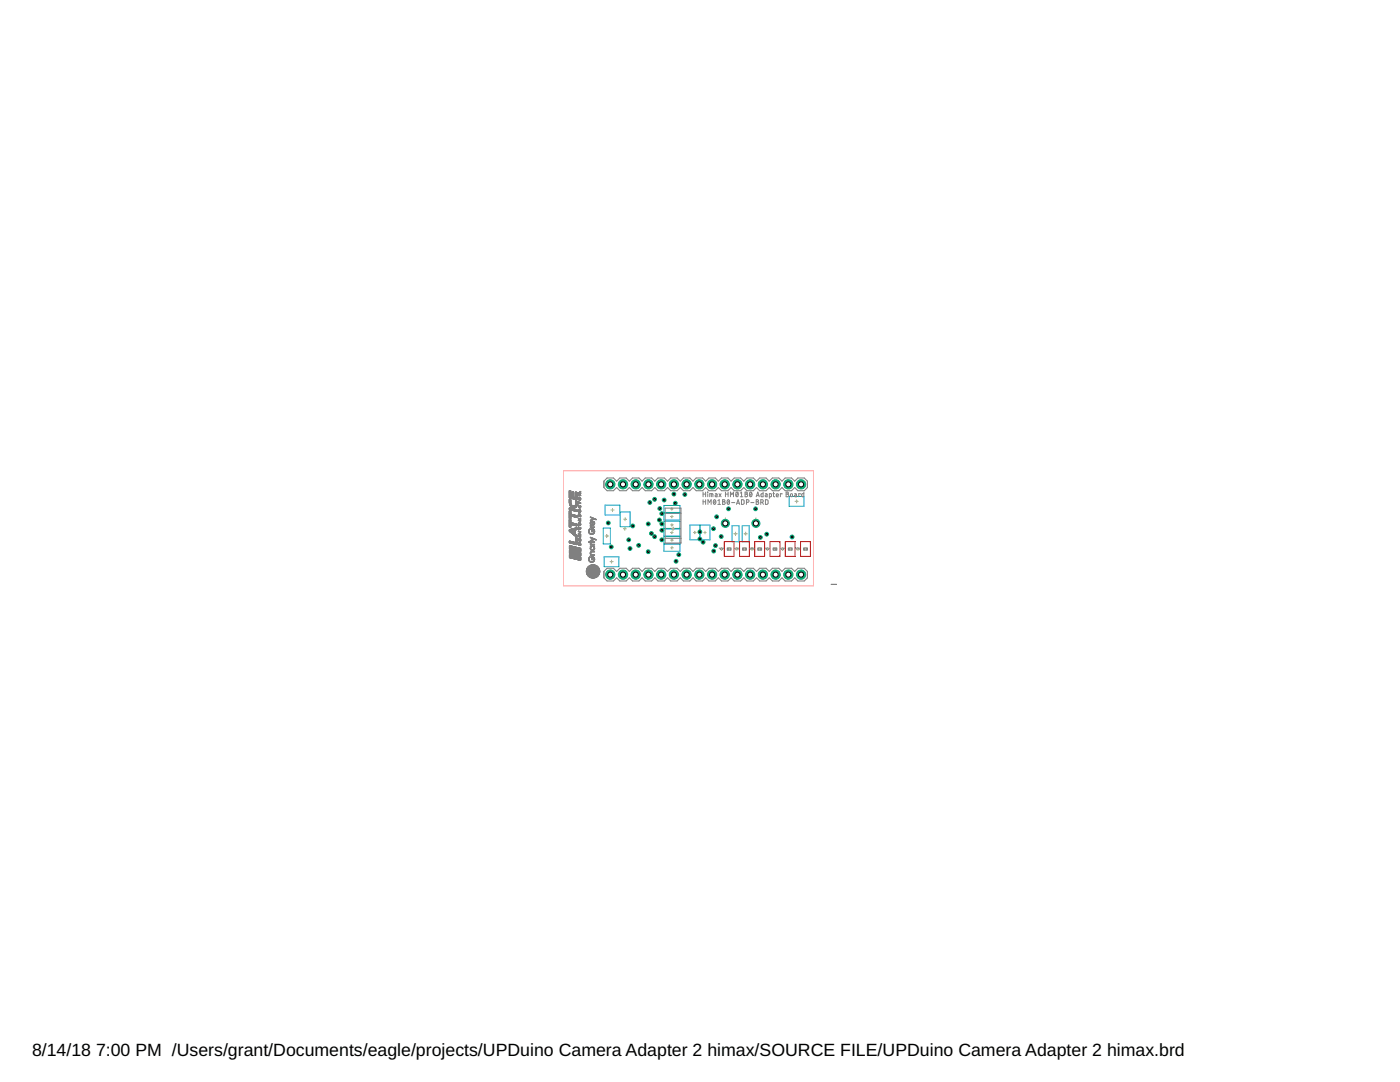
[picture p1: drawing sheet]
<svg xmlns="http://www.w3.org/2000/svg" width="279mm" height="216mm" viewBox="0 0 279 216" stroke-linecap="round" stroke-linejoin="round" font-family="sans-serif">
<defs><g id="words">
<g font-size="3.5">
<text x="6.4" y="210.7">8/14/18</text>
<text x="19.2" y="210.7">7:00 PM /Users/grant/Documents/eagle/projects/UPDuino Camera Adapter 2 himax/SOURCE FILE/UPDuino Camera Adapter 2 himax.brd</text>
</g>
</g></defs>
<g fill="none" stroke="#afd134" stroke-width=".2">
<path d="M159 99.7v.7M159.5 96.6h.7M159.9 96.3v.7M120.8 107h.6M121.1 106.6v.7M121.8 112.1h.5M121.9 101.8h.6M122 111.8v.6M122.2 101.5v.6M124.4 105.5h.6M124.5 103.6h.6M124.7 105.2v.6"/>
<path d="M124.8 103.3v.6M133.8 101.6h.5M133.8 103.1h.5M133.8 106.3h.5M133.8 104.7h.5M133.8 107.8h.5M133.8 109.3h.5M134 105.5h.6M134.1 101.3v.5M134.1 102.8v.5M134.1 104.5v.5M134.1 106v.5"/>
<path d="M134.1 107.5v.5M134.1 109.1v.5M134.3 105.2v.6M138.4 106.3h.5M138.7 106v.5M140.4 106.3h.5M140.7 106v.5M143.7 109.6h.6M144 109.3v.5M144.4 103.7h.7M144.8 103.3v.8M145.3 109.6h.5"/>
<path d="M145.5 109.3v.5M146.5 106.5h.6M146.8 109.6h.5M146.8 106.2v.6M147 109.3v.5M148.3 109.6h.5M148.5 106.5h.6M148.6 109.3v.5M148.8 106.2v.6M149.8 109.6h.6M150.1 109.3v.5M150.5 103.7h.7"/>
<path d="M150.9 103.3v.8M151.4 109.6h.5M151.6 109.3v.5M152.9 109.6h.5M153.1 109.3v.5M154.4 109.6h.5M154.7 109.3v.5M155.9 109.6h.6M156.2 109.3v.5M157.5 109.6h.5M157.7 109.3v.5M158.7 100h.6"/>
<path d="M159 109.6h.5M159.2 109.3v.5M159.5 114.7h.7M159.9 114.3v.7M160.5 109.6h.5M160.8 109.3v.5"/>
</g>
<g fill="none" stroke="#0696d7" stroke-width=".2">
<path d="M157.5 99.1h2.9v1.9h-2.9zM120.4 105.4h1.4v3.1h-1.4zM120.6 111.1h2.9v2h-2.9zM120.8 100.8h2.9v2h-2.9zM123.8 102.2h2v2.9h-2zM132.5 100.9h3.2v1.4h-3.2zM132.5 102.4h3.2v1.4h-3.2zM132.5 104h3.2v1.4h-3.2zM132.5 105.6h3.2v1.4h-3.2zM132.5 107.1h3.2v1.4h-3.2zM132.5 108.6h3.2v1.4h-3.2zM137.7 104.8h2v2.9h-2z"/>
<path d="M139.7 104.8h2v2.9h-2zM146.1 104.9h1.4v3.2h-1.4zM148.1 104.9h1.4v3.2h-1.4z"/>
</g>
<path d="M144.5 108.1h2v2.9h-2zM147.6 108.1h1.9v2.9h-1.9zM150.6 108.1h2v2.9h-2zM153.7 108.1h1.9v2.9h-1.9zM156.7 108.1h2v2.9h-2zM159.8 108.1h1.9v2.9h-1.9z" fill="none" stroke="#c90d0c" stroke-width=".2"/>
<g fill="none" stroke="#808080" stroke-width=".2">
<path d="M113.6 100h.3M113.6 99.9h.3M113.6 99.8h.3M113.6 99.7h.3M113.6 99.6l.3 .1M113.6 99.3h1.5M113.6 99.2l1.1 .1M113.6 99.2h1M113.6 99.1h.9M113.6 99.1h.5M113.6 99l.4 .1M113.6 99h.3"/>
<path d="M113.6 98.9h.3M113.6 98.8h.3M113.6 98.7h.3M113.6 98.6h.3M113.6 98.5h.3M113.6 98.4h.3M113.6 98.3h.3M113.6 98.2h.3M113.6 98.1h.3M113.6 98h.3M113.6 97.9h.3M113.6 99.6h.2"/>
<path d="M113.6 97.9h.2M113.7 99.4h1.4M113.9 99.4h1.2M114 99.5h1.1M114.2 99.1h.3M114.2 99h.3M114.2 98.9h.3M114.2 98.8h.3M114.2 98.7h.3M114.2 98.6h.3M114.2 98.5h.3M114.2 98.4h.3"/>
<path d="M114.2 98.3h.3M114.2 98.2h.3M114.3 99.5h.8M114.3 98.1h.1M114.5 99.6h.6M114.7 99.6h.4M114.9 99.7h.2M114.9 100h.2M114.9 99.9h.2M114.9 99.2h.2M114.9 99.1h.2M114.9 99h.2"/>
<path d="M114.9 98.9h.2M114.9 98.8h.2M114.9 98.7h.2M114.9 98.6h.2M114.9 98.5h.2M114.9 98.4h.2M114.9 98.3h.2M114.9 98.2h.2M114.9 98.2h.1M115 99.7h.1M115.4 99.6h.1M115.4 99.5h.1"/>
<path d="M115.4 99.4h.1M115.4 99.3h.4M115.4 98.8h.5M115.4 98.7h.3M115.4 98.7h.1M115.4 98.6h.1M115.4 98.5h.1M115.4 98.4h.3M115.5 99.7h.4M115.5 99.6l.1 .1M115.5 99.3h.3M115.5 98.4h.1"/>
<path d="M115.5 99.2h.2M115.5 98.8h.4M115.6 99.8h.2M115.6 98.5h.3M115.6 98.7h.1M115.6 98.6h.1M115.7 98.9h.2M115.8 99.4h.1M115.8 98.3h.1M115.8 98.2l.1 .1M115.8 98.6h-.2M115.8 98.4h.1"/>
<path d="M115.8 99.6h.1M115.8 99.5h.1M115.8 98.5l-.2 .1M115.9 98.2h-.1M115.9 98.1h-.1M140.3 98.6h.5M140.3 98.2v.9M140.3 99.7v.9M140.8 98.2v.9M140.8 99.7v.9M141.2 98.2h.1M141.2 98.5v.6"/>
<path d="M141.6 99.1v-.6l.7 .1v.5M142 98.5v.6M142.5 99.7a.44 .44 0 0 1 .4 .5 .44 .44 0 0 1-.4 .4l-.2-.4zM142.7 98.5l.4 .2v.4h-.3l-.1-.3h.4M142.8 99.9l-.4 .5M143.3 99.9l.2-.2v.9M143.5 98.5l.4 .6M143.9 98.5l-.4 .6M144.2 99.7h.4l.1 .2-.2 .2 .2 .2-.1 .3h-.4zM144.8 98.6h.5M144.8 98.2v.9M145.2 99.7a.44 .44 0 0 1 .4 .5 .44 .44 0 0 1-.4 .4l-.1-.4z"/>
<path d="M145.3 98.2v.9M145.6 99.9l-.5 .5M145.8 99.1v-.9l.3 .5 .3-.5v.9M147 98.2a.44 .44 0 0 1 .3 .4 .44 .44 0 0 1-.3 .5l-.2-.4zM147.3 98.4l-.4 .5M147.7 99.1h.6M147.7 98.4l.3-.2v.9M148 99.7l.5 .2v.5l-.2 .2h-.3zM148.7 98.2l.4 .1v.2l-.2 .1 .3 .2-.1 .3h-.4zM148.7 98.6h.2M149.7 98.2a.44 .44 0 0 1 .4 .4 .44 .44 0 0 1-.4 .5l-.1-.4zM150 98.4l-.4 .5"/>
<path d="M150.9 99.7l.5 .1v.2l-.2 .1 .2 .2-.1 .3h-.4zM150.9 99.1l.3-.9 .3 .9M151 98.9h.5M152.3 98.2v.9h-.3l-.1-.5 .4-.1M152.7 98.5l.4 .2v.4h-.3l-.1-.3h.4M152.8 99.7l.5 .2v.5l-.2 .2h-.3zM153.5 99.1l.4-.1v-.5h-.4v.9M154.3 98.5h.3M154.4 98.2v.8l.2 .1M154.9 98.8h.4l-.1-.3-.3 .1v.4l.4 .1M156.1 98.6l-.4-.1v.6M156.9 98.2l.4 .1v.2l-.2 .1 .3 .2-.1 .3h-.4z"/>
<path d="M156.9 98.6h.2M157.8 98.6h.3v.5l-.3-.1zM158.6 98.5l.4 .2v.4h-.4v-.3h.4M159.7 98.6l-.3-.1v.6M160.4 98.2v.9h-.3l-.1-.5 .4-.1M113.6 108.2l1.5 .1M113.6 108.2h1.1M113.6 108.2h1M113.6 108.1h.8M113.6 108.1h.6M113.6 108h.4M113.6 108h.2"/>
<path d="M113.6 106h.6M113.6 106h.5M113.6 105.2h.3M113.6 105.1h.3M113.6 105h.3M113.6 104.9h.3M113.6 104.8h.3M113.6 104.7h.3M113.6 104.6h1.5M113.6 104.5h1.4M113.6 104.5h1.2M113.6 104.4h1"/>
<path d="M113.6 104.4h.8M113.6 104.3h.6M113.6 104.3h.4M113.6 104.2h.3M113.6 104.1h.3M113.6 104h.3M113.6 103.9h.3M113.6 103.8h.3M113.6 103.7h.3M113.6 103.6h.3M113.6 103.5h.3M113.6 103.4h.3"/>
<path d="M113.6 103.3h.3M113.6 103.2h.3M113.6 103.1h.3M113.6 103h.3M113.6 103h1.5M113.6 102.9h1.5M113.6 102.8h1.4M113.6 102.8h1.1M113.6 102.7h1M113.6 102.7h.8M113.6 102.6h.6M113.6 102.6h.4"/>
<path d="M113.6 102.5h.3M113.6 102.4h.3M113.6 102.3h.3M113.6 102.2h.3M113.6 102.1h.3M113.6 102h.3M113.6 101.9h.3M113.6 101.7h1.5M113.6 101.6h1.3M113.6 101.6h1.1M113.6 101.5h.9M113.6 101.5h.7"/>
<path d="M113.6 101.4l.6 .1M113.6 101.4h.3M113.6 100.3h.3M113.6 100.2h.3M113.6 100.1h.3M113.6 111.3h.7M113.6 111.2h.7M113.6 111.1h.7M113.6 111h.7M113.6 110.9h.7M113.6 110.8h.7M113.6 110.7l.7 .1"/>
<path d="M113.6 110.7h.6M113.6 110.6l.4 .1M113.6 110.6h.2M113.6 110.4h.7M113.6 110.3h.7M113.6 110.2h.7M113.6 110.1h.7M113.6 110h.7M113.6 109.9h.7M113.6 109.8h.5M113.6 109.7l.3 .1M113.6 109.5h.7"/>
<path d="M113.6 109.4h.7M113.6 109.3h.7M113.6 109.2h.7M113.6 109.1h.7M113.6 109h.7M113.6 108.9l.6 .1M113.6 108.9h.3M113.6 108.9h.2M113.6 108.3h1.5M113.6 103.6h.1M113.6 101.9h.1M113.6 101.3h.2"/>
<path d="M113.6 100.5h.3M113.6 100.4h.3M113.7 111.3h.6M113.7 109.6h.6M113.7 100.6h.3M113.7 106.1h.5M113.7 100.7h.3M113.7 105.2h.2M113.7 100.7l.4 .1M113.7 101.7h1.4M113.7 100.8h.4M113.7 110.4h.6"/>
<path d="M113.7 108.4h1.4M113.7 106.1h.6M113.7 100.8h.5M113.8 105.6h1.3M113.8 100.9h.5M113.8 106.2h.6M113.8 111.3h.5M113.8 109.6h.5M113.8 100.9h.6M113.8 105.2l.1 .1M113.8 103.5l.1 .1M113.8 101h1.3"/>
<path d="M113.9 106.2h.5M113.9 101h1.2M113.9 110.5h.4M113.9 101.8h1.2M113.9 108.4h1.2M113.9 106.3h.8M113.9 101.1h1.1M114 101.1h1M114 106.3h.7M114 109.6h.3M114 104.7h1.1M114 105.6h1.1"/>
<path d="M114 101.8h1.1M114 101.2h1M114.1 106.4h.6M114.1 111.4h.2M114.1 101.2h.8M114.2 106.4h.5M114.2 104.7h.9M114.2 103h.9M114.2 108.5h.9M114.2 110.6h.1M114.2 105.5h.9M114.2 101.3h.7"/>
<path d="M114.2 105.9h-.6M114.2 106.5h.6M114.3 106.6h.6M114.3 104.8h.8M114.3 103.1h.8M114.3 101.9h.8M114.3 108.5h.8M114.4 105.5h.7M114.4 106.6h.5M114.4 101.3h.3M114.4 106.7h.6M114.4 111.4h.7"/>
<path d="M114.4 111.3h.7M114.4 111.2h.7M114.4 111.1h.7M114.4 111h.7M114.4 110.9h.7M114.4 110.8l.4 .1M114.4 110.8h.3M114.4 110.6h.7M114.4 110.5h.7M114.4 110.4h.7M114.4 110.3h.7M114.4 110.2h.7"/>
<path d="M114.4 110.1h.7M114.4 110l.7 .1M114.4 110h.5M114.4 109.9l.3 .1M114.4 109.7h.7M114.4 109.6h.7M114.4 109.5h.7M114.4 109.4h.7M114.4 109.3h.7M114.4 109.2h.7M114.4 109.2h.6M114.4 109.1h.4"/>
<path d="M114.4 109.1h.2M114.5 101.9h.6M114.5 110.8h.1M114.5 106.7h.5M114.5 106.2h.2M114.5 106.1h.2M114.5 106h.2M114.5 105.9h.2M114.5 111.5h.6M114.5 108.5h.6M114.5 110.6h.6M114.5 103.1h.6"/>
<path d="M114.6 106.8h.5M114.6 109.8h.5M114.6 105.4h.5M114.6 104.8h.5M114.6 102h.5M114.7 106.8h.4M114.7 111.5h.4M114.7 103.2h.4M114.7 100.9h.4M114.7 108.6h.4M114.7 106.9h.4M114.7 105.9h-1.1"/>
<path d="M114.7 105.8h-1.1M114.7 105.4h.4M114.7 104.9h.4M114.8 110.7h.3M114.8 107h.3M114.8 100.8h.3M114.8 100.7h.3M114.9 111.6h.2M114.9 109.9h.2M114.9 107h.2M114.9 100.7h.2M114.9 100.6h.2"/>
<path d="M114.9 108.2h.2M114.9 108.1h.2M114.9 108h.2M114.9 107.9h.2M114.9 107.8h.2M114.9 107.7h.2M114.9 107.6h.2M114.9 107.5h.2M114.9 107.4h.2M114.9 107.3h.2M114.9 105.7l-1.3 .1M114.9 103.2h.2"/>
<path d="M114.9 102h.2M114.9 100.5h.2M114.9 100.4h.2M114.9 100.3h.2M114.9 100.2h.2M114.9 100.1h.2M114.9 108.6h.2M114.9 107.1h.2M114.9 105.3h.2M114.9 104.9h.2M114.9 110.7h.2M115 107.1h.1"/>
<path d="M115 109.9h.1M115 102.1h.1M115 105.7h-1.4M115.1 105.7h-1.5M115.1 104.6h-1.5M115.3 111.7h.6M115.3 111.6h.6M115.3 111.5h.6M115.3 111.4h.6M115.3 111.3h.6M115.3 111.2h.6M115.3 111.1l.6 .1"/>
<path d="M115.3 111.1h.5M115.3 111l.4 .1M115.3 111h.1M115.3 110.8h.6M115.3 110.7h.6M115.3 110.6h.6M115.3 110.5h.6M115.3 110.4h.6M115.3 110.3h.6M115.3 110.2h.4M115.3 110.2h.2M115.3 110.1h.1"/>
<path d="M115.3 109.9h.6M115.3 109.8h.6M115.3 109.7h.6M115.3 109.6h.6M115.3 109.5h.6M115.3 109.4h.6M115.3 109.3l.5 .1M115.3 109.3h.3M115.3 109.3h.1M115.4 110.8h.5M115.4 110h.5M115.4 108.6h.1"/>
<path d="M115.4 108.5h.1M115.4 108.4h.1M115.4 108.3h.1M115.4 107.8l.5 .1M115.4 107.8h.3M115.4 107.8h.1M115.4 107.7h.1M115.4 107.6h.1M115.4 107.5h.1M115.4 107.4h.1M115.4 107.1h.5M115.4 107h.3"/>
<path d="M115.4 106.6h.5M115.4 106.5h.3M115.4 106.5h.1M115.4 106.1h.5M115.4 106h.3M115.4 106h.1M115.4 105.4h.1M115.4 105.3h.1M115.4 105.2h.1M115.4 104.6h.1M115.4 104.5h.1M115.4 103.9h.5"/>
<path d="M115.4 103.8h.3M115.4 103.5h.4M115.4 103.4h.2M115.4 103h.5M115.4 102.9h.2M115.4 102.9h.1M115.4 102.8h.1M115.4 102.7h.1M115.4 102.1h.5M115.4 102.1h.2M115.4 102h.1M115.4 101.7h.4"/>
<path d="M115.4 101.7h.3M115.4 101.6v.1M115.4 101.1l.1 .1M115.4 101.1h.1M115.4 101h.1M115.4 100.9h.1M115.4 100.8v.1M115.4 100.5l.1 .1M115.4 100.5h.1M115.4 100.4h.1M115.4 100.4h.5M115.4 100.3l.5 .1"/>
<path d="M115.4 100.3h.3M115.4 100.2h.1M115.4 100.1h.1M115.4 108.6l.3 .1M115.4 106.9h.5M115.4 105.5h.1M115.4 104.7h.2M115.4 104.7h.1M115.4 104.4h.4M115.4 103.5h.5M115.4 102.6h.4M115.4 101.2h.2"/>
<path d="M115.5 111.7h.4M115.5 108.7h.2M115.5 107.9h.4M115.5 105.5h.1M115.5 104.8h.4M115.5 104.3h.3M115.5 103h.4M115.5 102.6h.3M115.5 101.8h.3M115.5 101.2h.1M115.5 106.7h.4M115.5 105.6h.4"/>
<path d="M115.5 108.8h.2M115.5 107.1h.4M115.5 103.9h.4M115.5 102.2h.3M115.5 101.3h.4M115.5 106.1h.4M115.5 105.6h.3M115.5 104.8h.3M115.5 102.6h.2M115.5 110.9h.4M115.5 106.7h.3M115.5 104.4h-.1"/>
<path d="M115.5 104.3h.2M115.6 101.3h.2M115.6 110h.3M115.6 104.9h.2M115.6 108.6h.1M115.6 108.5h.1M115.6 108.4h.3M115.6 107.8h.1M115.6 107.7h.1M115.6 107.6h.1M115.6 107.5h.1M115.6 106.9h.3"/>
<path d="M115.6 103.1h.3M115.6 108.4h.2M115.6 107.9h.3M115.6 106.8h.2M115.6 105.7h.2M115.6 101.8l.3 .1M115.7 104.4h.1M115.7 103.8h-.3M115.7 108.3h.1M115.7 107.1h.2M115.7 106.8h.2M115.7 106.2h.2"/>
<path d="M115.7 103.6h.2M115.7 102.2h.1M115.7 100.4h.2M115.7 111.8h.2M115.7 103.7h-.2M115.7 104.5h.2M115.8 104h.1M115.8 102.7h.1M115.8 101.2h.1M115.8 111h.1M115.8 108.5h.1M115.8 105.5h.1"/>
<path d="M115.8 102.8h.1M115.8 101.9h.1M115.8 108.8h.1M115.8 108.7h.1M115.8 108.6h.1M115.8 107.8h.1M115.8 107.7h.1M115.8 107.6h.1M115.8 107.5l.1 .1M115.8 105.4h.1M115.8 105.3h.1M115.8 104.7h.1"/>
<path d="M115.8 104.6h.1M115.8 104.5h.1M115.8 102.9h.1M115.8 102.1h.1M115.8 102h.1M115.8 101.1h.1M115.8 101h.1M115.8 100.9h.1M115.8 100.4v.1M115.8 108h.1M115.8 107h-.4M115.8 103.7h-.3"/>
<path d="M115.8 103.1h.1M115.8 102.7h-.4M115.9 103.6h-.2M117 114.2h2.7M117 114.2h1.2M117 114.1h2.7M117 114.1h1.1M117 113.9h1.3M117 113.9h1.2M117 113.8h1.1M117.1 114.3l1.4 .1M117.1 114.3h1.3"/>
<path d="M117.1 113.7h1M117.1 113.7h.9M117.1 114.5h1.3M117.1 113.6h.8M117.1 114.5h1.2M117.1 113.5h.7M117.1 113.5h.6M117.2 114.7h.9M117.2 113.4h.5M117.2 114.7h1M117.2 113.3h1.3M117.3 114.8h.9"/>
<path d="M117.3 113.2h1.2M117.3 114.9h1M117.3 113.2h1.1M117.4 114.9h.9M117.4 113.1h.9M117.5 115h.8M117.5 113.1h.8M117.5 111.7h.1M117.5 111.6h.1M117.5 111.5h.1M117.5 106.1h.1M117.5 106h.1"/>
<path d="M117.5 113h.8M117.5 111.8h.1M117.5 111.4h.1M117.5 108.2h1.2M117.5 108.1h1.2M117.5 106.2h.1M117.5 105.9h.1M117.5 106.3h.1M117.5 105.8h.1M117.5 106.3h.2M117.5 111.9h.2M117.6 111.3h.1"/>
<path d="M117.6 106.4h.1M117.6 105.7h.1M117.6 113h.7M117.6 115.1h.7M117.6 112h.1M117.6 105.9h-.1M117.6 111.2h.2M117.6 106.4l.3 .1M117.6 106.4h.2M117.6 105.6h.2M117.6 112.9h.7M117.6 112h.2"/>
<path d="M117.6 112l.3 .1M117.7 111.3l-.2 .1M117.7 105.7l-.2 .1M117.7 115.2h.6M117.7 111.1h.1M117.7 105.6h.1M117.7 106.5h.2M117.7 112.1h.3M117.7 111.3h-.1M117.7 105.5h.1M117.7 112.9h.6M117.8 106.6h.6"/>
<path d="M117.8 105.7h-.2M117.8 112.1h.6M117.8 110.4h.1M117.8 109.5h.1M117.8 109.4h.1M117.8 108.4h.1M117.8 104.9h.1M117.8 104.5h.1M117.8 104.4h.1M117.8 104.3h.1M117.8 115.2h.5M117.8 113.3h.6"/>
<path d="M117.8 110.8h.9M117.8 110.7h.9M117.8 110.5h.1M117.8 110.3h.1M117.8 109.6h.1M117.8 109.3h.1M117.8 109.1h.9M117.8 109h.9M117.8 108.7h.9M117.8 108.6h.9M117.8 108.5h.1M117.8 107.9h.1"/>
<path d="M117.8 107.3h.2M117.8 105.2h.9M117.8 105h.1M117.8 103.9h.1M117.8 103.2l.3 .1M117.8 103.2h.1M117.8 103.1h.1M117.8 107.2h.1M117.8 110.6h.1M117.8 109.6h.2M117.8 104.6h.2M117.8 104.6h.1"/>
<path d="M117.8 104.2h.1M117.8 113.5l.1 .1M117.9 110.6h.1M117.9 110.2h.1M117.9 109.2h.1M117.9 108.5h.1M117.9 105.1h.1M117.9 112.8h.4M117.9 110.6l.1 .1M117.9 109.7h.1M117.9 108.5l.1 .1M117.9 107.3h.3"/>
<path d="M117.9 104.7h.1M117.9 104.2h.1M117.9 104.1h.1M117.9 103.3h.2M117.9 110.1h.8M117.9 109.3l-.1 .1M117.9 107.8h.3M117.9 106.6h.4M117.9 113.5h.3M117.9 110.3h-.1M117.9 109.7h.2M117.9 104.7h.2"/>
<path d="M117.9 113.4h.4M117.9 109.7h.3M117.9 113.5h.2M117.9 112.2h.3M118 110.7h.1M118 108.6h.1M118 115.3h.3M118 104.8h.5M118 103.3h.3M118 110.2h-.2M118 109.8h.5M118 104h.3"/>
<path d="M118 113.6h.2M118 107.4h.3M118 110.1h.7M118 103.8h-.2M118 103.7h.3M118.1 113.7h.1M118.1 109.1h-.2M118.1 107.4h.3M118.1 111.7h.1M118.1 111.6h.1M118.1 111.5h.1M118.1 111.4h.1"/>
<path d="M118.1 111.3h.1M118.1 111.2h.1M118.1 111.1h.4M118.1 111.1h.3M118.1 111h.1M118.1 107.8l-.3 .1M118.1 106.1h.1M118.1 106h.1M118.1 105.9h.1M118.1 105.8h.1M118.1 105.7h.1M118.1 105.6h.1"/>
<path d="M118.1 105.6h.4M118.1 105.5h.3M118.1 105.4h.1M118.1 104.8h.2M118.1 103.4h.3M118.2 113.7h.2M118.2 104.7h.1M118.2 114.6h-1M118.2 114l-1.2 .1M118.2 106.5h.2M118.2 104.6h.1M118.2 104.5h.1"/>
<path d="M118.2 104.4h.1M118.2 104.3h.1M118.2 104.2h.1M118.2 104.1h.1M118.2 114.7h1.3M118.2 114.1h.2M118.2 113.8h.3M118.2 113.6h1.4M118.2 112.7h.1M118.2 112.1h.2M118.2 103.8h-.3M118.2 107.5h.3"/>
<path d="M118.3 104.1h-.4M118.3 103.6h.2M118.3 114.1h.1M118.3 113.9h.2M118.3 113.4l-.4 .1M118.3 103.4h.3M118.3 114.7h1.2M118.3 114h-1.3M118.3 113.5h1.3M118.3 109.7h.2M118.3 107.8h-.3M118.3 105.6h.2"/>
<path d="M118.3 107.7h.3M118.3 107.5h.3M118.3 103.5h.3M118.3 113.9h.1M118.4 111.2h.1M118.4 104.7h.2M118.4 103.6h.5M118.4 114.8h1M118.4 114.2h.2M118.4 113.7h1.2M118.4 109.7h.2M118.4 109.1h.1"/>
<path d="M118.4 107.6h.5M118.4 106.4h.1M118.4 112h.1M118.4 115.2h.6M118.4 115h.9M118.4 114.9h1M118.4 114.6h.5M118.4 113.1h.9M118.4 113h.8M118.4 113h.7M118.4 112.9h.7M118.4 112.8l.6 .1"/>
<path d="M118.4 112.8h.5M118.4 112.7l.4 .1M118.4 112.7h.1M118.4 111.3h.2M118.4 106.4h.2M118.4 105.7h.2M118.4 104.1h.2M118.4 104h.1M118.4 114h1.3M118.4 112h.2M118.4 103.5h.3M118.5 107.6h.3"/>
<path d="M118.5 105.7h.1M118.5 104.7h.1M118.5 104.1h.1M118.5 103.7h-.4M118.5 114h1.2M118.5 113.4h1M118.5 111.3h.1M118.5 109.2h.1M118.5 107.7h-.3M118.5 106.3h.1M118.5 105.7l.1 .1M118.5 104.2h.1"/>
<path d="M118.5 114.3h.2M118.5 113.2h.9M118.5 109.6h.1M118.5 106.4l-.2 .1M118.5 113.9h1.2M118.5 113.7h1.2M118.5 112l-.2 .1M118.5 111.8h.1M118.5 111.4h.1M118.5 106.2h.1M118.5 105.8h.1M118.5 114.5h.4"/>
<path d="M118.5 114.1h1.2M118.6 111.8h.1M118.6 111.4h.1M118.6 109.6h.1M118.6 109.2l.1 .1M118.6 106.2h.1M118.6 105.9h.1M118.6 104.6h.1M118.6 104.3h.1M118.6 114.4h-1.5M118.6 114.3l.1 .1M118.6 113.9h1.1"/>
<path d="M118.6 111.7h.1M118.6 111.6h.1M118.6 111.5h.1M118.6 109.5h.1M118.6 109.4h.1M118.6 109.3h.1M118.6 106.1h.1M118.6 106h.1M118.6 104.5h.1M118.6 114.5h.2M118.6 113.8h1.1M118.6 113.2h.8"/>
<path d="M118.6 104.4h.1M118.6 109.7h-.2M118.6 111.9h-.1M118.6 104.6h-.1M118.6 114.4h.2M118.7 114.2h1M118.7 113.3h.8M118.7 109.5h-.1M118.7 107.7h.2M118.7 103.6h.3M118.7 114.3h1M118.8 115.3h-.4"/>
<path d="M118.8 114.3h.9M118.8 107.7h.2M118.8 103.7h.2M118.9 114.4h.7M118.9 115.2l-.5 .1M118.9 114.5h.7M119 107.8h.1M119 103.7h.1M119 114.5h.6M119.1 115.1h-.7M119.2 115l-.8 .1M119.3 114.9l-.9 .1"/>
<path d="M119.4 114.9h-1M119.6 114.6h-1.3M119.7 113.7h-2.6M132.7 101.4h3.2v7h-3.2zM132.8 107.4h3.1M132.8 102.4h3.1M135.9 108.3v.1M140.3 100.1h.5M141.3 100.6v-.9l.3 .5 .3-.5v.9M143.3 100.6h.5M144.2 100.1h.3M146 100.3h.6"/>
<path d="M147 100.6l.3-.9 .3 .9M147.1 100.4h.4M149 100.2l.4-.1v-.3l-.4-.1v.9M149.8 100.3h.7M150.9 100.1h.3M151.8 100.2l.5-.1v-.3l-.5-.1v.9M152.1 100.2l.3 .4"/>
</g>
<g fill="#808080" stroke="#808080" stroke-width=".2">
<path d="M118.1 115.3l.2 .1z"/>
<path d="M118.4 115.3l.2 .1z"/>
<path d="M117.9 115.3h.4z"/>
<path d="M118.4 115.3h.4z"/>
<path d="M117.8 115.2h.5z"/>
<path d="M118.4 115.2h.6z"/>
<path d="M117.6 115.1l.7 .1z"/>
<path d="M118.4 115.1l.7 .1z"/>
<path d="M117.5 115.1h.8z"/>
<path d="M118.4 115.1h.8z"/>
<path d="M117.5 115h.8z"/>
<path d="M118.4 115h.9z"/>
<path d="M117.4 114.9l.9 .1z"/>
<path d="M118.4 114.9l.9 .1z"/>
<path d="M117.3 114.9h1z"/>
<path d="M118.4 114.9h.9z"/>
<path d="M117.3 114.8l1 .1z"/>
<path d="M118.4 114.8l1 .1z"/>
<path d="M117.2 114.7l1 .1z"/>
<path d="M118.3 114.7l1.1 .1z"/>
<path d="M117.2 114.7h.9z"/>
<path d="M118.3 114.7h1.2z"/>
<path d="M117.2 114.6l.9 .1z"/>
<path d="M118.2 114.6l1.3 .1z"/>
<path d="M117.1 114.6h1.1z"/>
<path d="M118.4 114.6h.5z"/>
<path d="M119 114.6h.6z"/>
<path d="M117.1 114.5h1.2z"/>
<path d="M118.5 114.5h.4z"/>
<path d="M119 114.5h.6z"/>
<path d="M117.1 114.4l1.3 .1z"/>
<path d="M118.6 114.4l.2 .1z"/>
<path d="M118.9 114.4l.7 .1z"/>
<path d="M117.1 114.4h1.4z"/>
<path d="M118.6 114.4h.1z"/>
<path d="M118.8 114.4h.8z"/>
<path d="M117.1 114.3h1.3z"/>
<path d="M118.5 114.3h.2z"/>
<path d="M118.8 114.3h.9z"/>
<path d="M117 114.2l1.3 .1z"/>
<path d="M118.4 114.2l.2 .1z"/>
<path d="M118.7 114.2l1 .1z"/>
<path d="M117 114.2h1.2z"/>
<path d="M118.3 114.2h.3z"/>
<path d="M118.6 114.2h1.1z"/>
<path d="M117 114.1l1.1 .1z"/>
<path d="M118.2 114.1l.3 .1z"/>
<path d="M118.6 114.1l1.1 .1z"/>
<path d="M117 114l1.1 .1z"/>
<path d="M118.2 114l.2 .1z"/>
<path d="M118.5 114l1.2 .1z"/>
<path d="M117 114h1.2z"/>
<path d="M118.4 114h1.3z"/>
<path d="M117 113.9l1.3 .1z"/>
<path d="M118.5 113.9l1.2 .1z"/>
<path d="M117 113.9h1.2z"/>
<path d="M118.3 113.9h.1z"/>
<path d="M118.6 113.9h1.1z"/>
<path d="M117 113.8h1.2z"/>
<path d="M118.3 113.8h.2z"/>
<path d="M118.6 113.8h1.1z"/>
<path d="M117 113.7l1.1 .1z"/>
<path d="M118.2 113.7l.2 .1z"/>
<path d="M118.5 113.7l1.2 .1z"/>
<path d="M117.1 113.7h.9z"/>
<path d="M118.1 113.7h.2z"/>
<path d="M118.4 113.7h1.3z"/>
<path d="M117.1 113.6h.9z"/>
<path d="M118 113.6h.2z"/>
<path d="M118.3 113.6h1.3z"/>
<path d="M117.1 113.5l.7 .1z"/>
<path d="M118.2 113.5l1.4 .1z"/>
<path d="M117.1 113.5h.7z"/>
<path d="M117.9 113.5h.2z"/>
<path d="M118.3 113.5h1.3z"/>
<path d="M117.2 113.4l.5 .1z"/>
<path d="M117.9 113.4l.3 .1z"/>
<path d="M118.4 113.4l1.1 .1z"/>
<path d="M117.2 113.3l.5 .1z"/>
<path d="M117.9 113.3l.5 .1z"/>
<path d="M118.5 113.3l1 .1z"/>
<path d="M117.2 113.3h.4z"/>
<path d="M117.7 113.3h.8z"/>
<path d="M118.6 113.3h.9z"/>
<path d="M117.3 113.2l1.2 .1z"/>
<path d="M118.6 113.2l.8 .1z"/>
<path d="M117.3 113.2h1.1z"/>
<path d="M118.5 113.2h.9z"/>
<path d="M117.4 113.1h.9z"/>
<path d="M118.4 113.1h.9z"/>
<path d="M117.4 113l.9 .1z"/>
<path d="M118.4 113l.9 .1z"/>
<path d="M117.5 113h.8z"/>
<path d="M118.4 113h.8z"/>
<path d="M117.6 112.9h.7z"/>
<path d="M118.4 112.9h.7z"/>
<path d="M117.7 112.8l.6 .1z"/>
<path d="M118.4 112.8l.6 .1z"/>
<path d="M117.8 112.8h.5z"/>
<path d="M118.4 112.8h.5z"/>
<path d="M118 112.7l.3 .1z"/>
<path d="M118.4 112.7l.3 .1z"/>
<path d="M117.9 112.1l.4 .1z"/>
<path d="M117.7 112.1h.7z"/>
<path d="M117.7 112l.1 .1z"/>
<path d="M118.3 112l.2 .1z"/>
<path d="M117.6 112h.1z"/>
<path d="M118.4 112h.1z"/>
<path d="M117.6 111.9h.1z"/>
<path d="M118.5 111.9h.1z"/>
<path d="M117.5 111.8l.1 .1z"/>
<path d="M118.5 111.8l.1 .1z"/>
<path d="M118.5 111.7h.2z"/>
<path d="M117.5 111.6l.1 .1z"/>
<path d="M118.1 111.6l.1 .1z"/>
<path d="M118.6 111.6l.1 .1z"/>
<path d="M117.5 111.6h.1z"/>
<path d="M118.1 111.6h.1z"/>
<path d="M118.6 111.6h.1z"/>
<path d="M117.5 111.5h.1z"/>
<path d="M118.1 111.5h.1z"/>
<path d="M118.6 111.5h.1z"/>
<path d="M117.5 111.4l.1 .1z"/>
<path d="M118.1 111.4l.1 .1z"/>
<path d="M118.5 111.4l.2 .1z"/>
<path d="M118.1 111.4h.1z"/>
<path d="M117.5 111.3l.1 .1z"/>
<path d="M118.1 111.3l.1 .1z"/>
<path d="M118.5 111.3l.1 .1z"/>
<path d="M117.6 111.3h.1z"/>
<path d="M118.1 111.3h.1z"/>
<path d="M118.5 111.3h.1z"/>
<path d="M117.6 111.2h.1z"/>
<path d="M118.1 111.2h.1z"/>
<path d="M118.4 111.2h.1z"/>
<path d="M117.7 111.1l.1 .1z"/>
<path d="M118.1 111.1l.1 .1z"/>
<path d="M118.3 111.1l.2 .1z"/>
<path d="M118.1 111.1h.3z"/>
<path d="M118.1 111h.2z"/>
<path d="M117.8 110.7l.9 .1z"/>
<path d="M118 110.7h.6z"/>
<path d="M117.8 110.2l.1 .1z"/>
<path d="M117.8 110.2h.2z"/>
<path d="M117.9 110.1l.2 .1z"/>
<path d="M118 110l.7 .1z"/>
<path d="M118.1 109.8h.3z"/>
<path d="M118 109.7l.5 .1z"/>
<path d="M117.9 109.7h.1z"/>
<path d="M118.4 109.7h.2z"/>
<path d="M117.8 109.6h.2z"/>
<path d="M118.5 109.6h.1z"/>
<path d="M118.5 109.5l.2 .1z"/>
<path d="M118.6 109.4l.1 .1z"/>
<path d="M117.8 109.2h.2z"/>
<path d="M118 109l.1 .1z"/>
<path d="M118.3 109l.2 .1z"/>
<path d="M117.8 109h.9z"/>
<path d="M117.8 108.6l.9 .1z"/>
<path d="M117.8 108.6h.9z"/>
<path d="M117.5 108.2h1.2z"/>
<path d="M117.5 108.1h1.2z"/>
<path d="M117.8 107.8l.2 .1z"/>
<path d="M118 107.8h.2z"/>
<path d="M118.1 107.7l.3 .1z"/>
<path d="M118.3 107.7h.2z"/>
<path d="M118.7 107.7h.3z"/>
<path d="M118.4 107.6h.4z"/>
<path d="M118.4 107.5l.3 .1z"/>
<path d="M118.3 107.5h.2z"/>
<path d="M118.1 107.4h.3z"/>
<path d="M118 107.3l.2 .1z"/>
<path d="M117.8 107.3h.3z"/>
<path d="M117.8 107.2l.1 .1z"/>
<path d="M117.8 106.6h.5z"/>
<path d="M117.7 106.5l.7 .1z"/>
<path d="M117.6 106.4l.2 .1z"/>
<path d="M118.3 106.4l.2 .1z"/>
<path d="M117.6 106.4h.1z"/>
<path d="M118.4 106.4h.1z"/>
<path d="M117.6 106.3l.1 .1z"/>
<path d="M118.5 106.3l.1 .1z"/>
<path d="M117.5 106.3h.1z"/>
<path d="M118.5 106.3h.1z"/>
<path d="M117.5 106.2h.1z"/>
<path d="M118.5 106.2h.2z"/>
<path d="M118.5 106.1l.2 .1z"/>
<path d="M117.5 106.1h.1z"/>
<path d="M118.1 106.1h.1z"/>
<path d="M118.6 106.1h.1z"/>
<path d="M117.5 106h.1z"/>
<path d="M118.1 106h.1z"/>
<path d="M118.6 106h.1z"/>
<path d="M117.5 105.9l.1 .1z"/>
<path d="M118.1 105.9l.1 .1z"/>
<path d="M118.6 105.9l.1 .1z"/>
<path d="M117.5 105.9h.1z"/>
<path d="M118.1 105.9h.1z"/>
<path d="M118.5 105.9h.2z"/>
<path d="M118.1 105.8l.1 .1z"/>
<path d="M117.5 105.7l.2 .1z"/>
<path d="M118.1 105.7l.1 .1z"/>
<path d="M118.5 105.7l.1 .1z"/>
<path d="M117.5 105.7h.2z"/>
<path d="M118.1 105.7h.1z"/>
<path d="M118.4 105.7h.2z"/>
<path d="M117.6 105.6l.2 .1z"/>
<path d="M118.1 105.6l.1 .1z"/>
<path d="M118.4 105.6l.2 .1z"/>
<path d="M117.7 105.6h.1z"/>
<path d="M118.1 105.6h.1z"/>
<path d="M118.3 105.6h.2z"/>
<path d="M118.1 105.5h.3z"/>
<path d="M118.1 105.4l.2 .1z"/>
<path d="M117.8 105.2h.9z"/>
<path d="M117.9 105.1l.2 .1z"/>
<path d="M117.9 105.1h.1z"/>
<path d="M118.1 104.8h.3z"/>
<path d="M118 104.7l.5 .1z"/>
<path d="M117.9 104.7h.1z"/>
<path d="M118.4 104.7h.2z"/>
<path d="M117.8 104.6h.2z"/>
<path d="M118.5 104.6h.1z"/>
<path d="M117.8 104.5l.1 .1z"/>
<path d="M118.5 104.5l.2 .1z"/>
<path d="M117.8 104.2l.1 .1z"/>
<path d="M117.8 104.2h.2z"/>
<path d="M118.5 104.2h.1z"/>
<path d="M117.9 104.1h.1z"/>
<path d="M118.4 104.1h.2z"/>
<path d="M118 104l.3 .1z"/>
<path d="M118.1 104h.2z"/>
<path d="M117.8 103.8l.1 .1z"/>
<path d="M117.8 103.8h.3z"/>
<path d="M118 103.7l.2 .1z"/>
<path d="M118.2 103.7h.2z"/>
<path d="M118.9 103.7h.1z"/>
<path d="M118.3 103.6h.3z"/>
<path d="M118.7 103.6h.3z"/>
<path d="M118.5 103.5l.3 .1z"/>
<path d="M118.4 103.5h.2z"/>
<path d="M118.2 103.4h.3z"/>
<path d="M118.1 103.3l.2 .1z"/>
<path d="M117.9 103.3h.3z"/>
<path d="M117.8 103.2l.2 .1z"/>
<path d="M165.9 116.6h1.1z"/>
<path d="M145.1 109.3h.8v.5h-.8z"/>
<path d="M148.2 109.3h.7v.5h-.7z"/>
<path d="M151.2 109.3h.8v.5h-.8z"/>
<path d="M154.3 109.3h.7v.5h-.7z"/>
<path d="M157.3 109.3h.8v.5h-.8z"/>
<path d="M160.4 109.3h.7v.5h-.7z"/>
</g>
<g fill="none" stroke="#808080" stroke-width=".21">
<path d="M120.5 96l.7-.6h1.2l.7 .6 .6-.6h1.3l.6 .6 .6-.6h1.3l.6 .6 .7-.6h1.2l.7 .6 .6-.6h1.3l.6 .6 .7-.6h1.2l.7 .6 .6-.6h1.3l.6 .6 .6-.6h1.3l.6 .6 .7-.6h1.2l.7 .6 .6-.6h1.3l.6 .6 .6-.6h1.3l.6 .6 .7-.6h1.2l.7 .6 .6-.6h1.3l.6 .6 .7-.6h1.2l.7 .6 .6-.6h1.3l.6 .6 .6-.6h1.3l.6 .6v1.3l-.6 .6h-1.3l-.6-.6-.6 .6h-1.3l-.6-.6-.7 .6h-1.2l-.7-.6-.6 .6h-1.3l-.6-.6-.7 .6h-1.2l-.7-.6-.6 .6h-1.3l-.6-.6-.6 .6h-1.3l-.6-.6-.7 .6h-1.2l-.7-.6-.6 .6h-1.3l-.6-.6-.6 .6h-1.3l-.6-.6-.7 .6h-1.2l-.7-.6-.6 .6h-1.3l-.6-.6-.7 .6h-1.2l-.7-.6-.6 .6h-1.3l-.6-.6-.6 .6h-1.3l-.6-.6-.7 .6h-1.2l-.7-.6zM120.5 114l.7-.6h1.2l.7 .6 .6-.6h1.3l.6 .6 .6-.6h1.3l.6 .6 .7-.6h1.2l.7 .6 .6-.6h1.3l.6 .6 .7-.6h1.2l.7 .6 .6-.6h1.3l.6 .6 .6-.6h1.3l.6 .6 .7-.6h1.2l.7 .6 .6-.6h1.3l.6 .6 .6-.6h1.3l.6 .6 .7-.6h1.2l.7 .6 .6-.6h1.3l.6 .6 .7-.6h1.2l.7 .6 .6-.6h1.3l.6 .6 .6-.6h1.3l.6 .6v1.3l-.6 .6h-1.3l-.6-.6-.6 .6h-1.3l-.6-.6-.7 .6h-1.2l-.7-.6-.6 .6h-1.3l-.6-.6-.7 .6h-1.2l-.7-.6-.6 .6h-1.3l-.6-.6-.6 .6h-1.3l-.6-.6-.7 .6h-1.2l-.7-.6-.6 .6h-1.3l-.6-.6-.6 .6h-1.3l-.6-.6-.7 .6h-1.2l-.7-.6-.6 .6h-1.3l-.6-.6-.7 .6h-1.2l-.7-.6-.6 .6h-1.3l-.6-.6-.6 .6h-1.3l-.6-.6-.7 .6h-1.2l-.7-.6zM143.5 109.4h1M143.8 109.7l.2-.3 .2 .3M146.6 109.4h.9M146.8 109.7l.2-.3 .3 .3M149.6 109.4h1M149.9 109.7l.2-.3 .2 .3M152.7 109.4h.9M152.9 109.7l.2-.3 .3 .3M155.7 109.4h.9M156 109.7l.2-.3 .2 .3"/>
<path d="M158.8 109.4h.9M159.2 109.4l-.2 .3M159.2 109.4l.3 .3"/>
</g>
<circle cx="159.9" cy="114.7" r=".93" fill="#0dab76" stroke="#0dab76" stroke-width=".2"/>
<circle cx="159.9" cy="114.7" r=".51" fill="#fff" stroke="#000" stroke-width=".2"/>
<circle cx="157.3" cy="114.7" r=".93" fill="#0dab76" stroke="#0dab76" stroke-width=".2"/>
<circle cx="157.3" cy="114.7" r=".51" fill="#fff" stroke="#000" stroke-width=".2"/>
<circle cx="154.8" cy="114.7" r=".93" fill="#0dab76" stroke="#0dab76" stroke-width=".2"/>
<circle cx="154.8" cy="114.7" r=".51" fill="#fff" stroke="#000" stroke-width=".2"/>
<circle cx="152.3" cy="114.7" r=".93" fill="#0dab76" stroke="#0dab76" stroke-width=".2"/>
<circle cx="152.3" cy="114.7" r=".51" fill="#fff" stroke="#000" stroke-width=".2"/>
<circle cx="149.7" cy="114.7" r=".93" fill="#0dab76" stroke="#0dab76" stroke-width=".2"/>
<circle cx="149.7" cy="114.7" r=".51" fill="#fff" stroke="#000" stroke-width=".2"/>
<circle cx="147.2" cy="114.7" r=".93" fill="#0dab76" stroke="#0dab76" stroke-width=".2"/>
<circle cx="147.2" cy="114.7" r=".51" fill="#fff" stroke="#000" stroke-width=".2"/>
<circle cx="144.6" cy="114.7" r=".93" fill="#0dab76" stroke="#0dab76" stroke-width=".2"/>
<circle cx="144.6" cy="114.7" r=".51" fill="#fff" stroke="#000" stroke-width=".2"/>
<circle cx="142.1" cy="114.7" r=".93" fill="#0dab76" stroke="#0dab76" stroke-width=".2"/>
<circle cx="142.1" cy="114.7" r=".51" fill="#fff" stroke="#000" stroke-width=".2"/>
<circle cx="139.6" cy="114.7" r=".93" fill="#0dab76" stroke="#0dab76" stroke-width=".2"/>
<circle cx="139.6" cy="114.7" r=".51" fill="#fff" stroke="#000" stroke-width=".2"/>
<circle cx="137" cy="114.7" r=".93" fill="#0dab76" stroke="#0dab76" stroke-width=".2"/>
<circle cx="137" cy="114.7" r=".51" fill="#fff" stroke="#000" stroke-width=".2"/>
<circle cx="134.5" cy="114.7" r=".93" fill="#0dab76" stroke="#0dab76" stroke-width=".2"/>
<circle cx="134.5" cy="114.7" r=".51" fill="#fff" stroke="#000" stroke-width=".2"/>
<circle cx="132" cy="114.7" r=".93" fill="#0dab76" stroke="#0dab76" stroke-width=".2"/>
<circle cx="132" cy="114.7" r=".51" fill="#fff" stroke="#000" stroke-width=".2"/>
<circle cx="129.4" cy="114.7" r=".93" fill="#0dab76" stroke="#0dab76" stroke-width=".2"/>
<circle cx="129.4" cy="114.7" r=".51" fill="#fff" stroke="#000" stroke-width=".2"/>
<circle cx="126.9" cy="114.7" r=".93" fill="#0dab76" stroke="#0dab76" stroke-width=".2"/>
<circle cx="126.9" cy="114.7" r=".51" fill="#fff" stroke="#000" stroke-width=".2"/>
<circle cx="124.3" cy="114.7" r=".93" fill="#0dab76" stroke="#0dab76" stroke-width=".2"/>
<circle cx="124.3" cy="114.7" r=".51" fill="#fff" stroke="#000" stroke-width=".2"/>
<circle cx="121.8" cy="114.7" r=".93" fill="#0dab76" stroke="#0dab76" stroke-width=".2"/>
<circle cx="121.8" cy="114.7" r=".51" fill="#fff" stroke="#000" stroke-width=".2"/>
<circle cx="159.9" cy="96.6" r=".93" fill="#0dab76" stroke="#0dab76" stroke-width=".2"/>
<circle cx="159.9" cy="96.6" r=".51" fill="#fff" stroke="#000" stroke-width=".2"/>
<circle cx="157.3" cy="96.6" r=".93" fill="#0dab76" stroke="#0dab76" stroke-width=".2"/>
<circle cx="157.3" cy="96.6" r=".51" fill="#fff" stroke="#000" stroke-width=".2"/>
<circle cx="154.8" cy="96.6" r=".93" fill="#0dab76" stroke="#0dab76" stroke-width=".2"/>
<circle cx="154.8" cy="96.6" r=".51" fill="#fff" stroke="#000" stroke-width=".2"/>
<circle cx="152.3" cy="96.6" r=".93" fill="#0dab76" stroke="#0dab76" stroke-width=".2"/>
<circle cx="152.3" cy="96.6" r=".51" fill="#fff" stroke="#000" stroke-width=".2"/>
<circle cx="149.7" cy="96.6" r=".93" fill="#0dab76" stroke="#0dab76" stroke-width=".2"/>
<circle cx="149.7" cy="96.6" r=".51" fill="#fff" stroke="#000" stroke-width=".2"/>
<circle cx="147.2" cy="96.6" r=".93" fill="#0dab76" stroke="#0dab76" stroke-width=".2"/>
<circle cx="147.2" cy="96.6" r=".51" fill="#fff" stroke="#000" stroke-width=".2"/>
<circle cx="144.6" cy="96.6" r=".93" fill="#0dab76" stroke="#0dab76" stroke-width=".2"/>
<circle cx="144.6" cy="96.6" r=".51" fill="#fff" stroke="#000" stroke-width=".2"/>
<circle cx="142.1" cy="96.6" r=".93" fill="#0dab76" stroke="#0dab76" stroke-width=".2"/>
<circle cx="142.1" cy="96.6" r=".51" fill="#fff" stroke="#000" stroke-width=".2"/>
<circle cx="139.6" cy="96.6" r=".93" fill="#0dab76" stroke="#0dab76" stroke-width=".2"/>
<circle cx="139.6" cy="96.6" r=".51" fill="#fff" stroke="#000" stroke-width=".2"/>
<circle cx="137" cy="96.6" r=".93" fill="#0dab76" stroke="#0dab76" stroke-width=".2"/>
<circle cx="137" cy="96.6" r=".51" fill="#fff" stroke="#000" stroke-width=".2"/>
<circle cx="134.5" cy="96.6" r=".93" fill="#0dab76" stroke="#0dab76" stroke-width=".2"/>
<circle cx="134.5" cy="96.6" r=".51" fill="#fff" stroke="#000" stroke-width=".2"/>
<circle cx="132" cy="96.6" r=".93" fill="#0dab76" stroke="#0dab76" stroke-width=".2"/>
<circle cx="132" cy="96.6" r=".51" fill="#fff" stroke="#000" stroke-width=".2"/>
<circle cx="129.4" cy="96.6" r=".93" fill="#0dab76" stroke="#0dab76" stroke-width=".2"/>
<circle cx="129.4" cy="96.6" r=".51" fill="#fff" stroke="#000" stroke-width=".2"/>
<circle cx="126.9" cy="96.6" r=".93" fill="#0dab76" stroke="#0dab76" stroke-width=".2"/>
<circle cx="126.9" cy="96.6" r=".51" fill="#fff" stroke="#000" stroke-width=".2"/>
<circle cx="124.3" cy="96.6" r=".93" fill="#0dab76" stroke="#0dab76" stroke-width=".2"/>
<circle cx="124.3" cy="96.6" r=".51" fill="#fff" stroke="#000" stroke-width=".2"/>
<circle cx="121.8" cy="96.6" r=".93" fill="#0dab76" stroke="#0dab76" stroke-width=".2"/>
<circle cx="121.8" cy="96.6" r=".51" fill="#fff" stroke="#000" stroke-width=".2"/>
<circle cx="150.9" cy="104.4" r=".8" fill="#0dab76" stroke="#0dab76" stroke-width=".2"/>
<circle cx="150.9" cy="104.4" r=".51" fill="#fff" stroke="#000" stroke-width=".2"/>
<circle cx="144.8" cy="104.4" r=".8" fill="#0dab76" stroke="#0dab76" stroke-width=".2"/>
<circle cx="144.8" cy="104.4" r=".51" fill="#fff" stroke="#000" stroke-width=".2"/>
<circle cx="136.7" cy="98.7" r=".38" fill="#0dab76" stroke="#0dab76" stroke-width=".2"/>
<circle cx="136.7" cy="98.7" r=".17" fill="#fff" stroke="#000" stroke-width=".2"/>
<circle cx="132.1" cy="105.8" r=".38" fill="#0dab76" stroke="#0dab76" stroke-width=".2"/>
<circle cx="132.1" cy="105.8" r=".17" fill="#fff" stroke="#000" stroke-width=".2"/>
<circle cx="127.5" cy="108.8" r=".38" fill="#0dab76" stroke="#0dab76" stroke-width=".2"/>
<circle cx="127.5" cy="108.8" r=".17" fill="#fff" stroke="#000" stroke-width=".2"/>
<circle cx="129.7" cy="100.3" r=".38" fill="#0dab76" stroke="#0dab76" stroke-width=".2"/>
<circle cx="129.7" cy="100.3" r=".17" fill="#fff" stroke="#000" stroke-width=".2"/>
<circle cx="134.9" cy="112" r=".38" fill="#0dab76" stroke="#0dab76" stroke-width=".2"/>
<circle cx="134.9" cy="112" r=".17" fill="#fff" stroke="#000" stroke-width=".2"/>
<circle cx="140.3" cy="108.2" r=".38" fill="#0dab76" stroke="#0dab76" stroke-width=".2"/>
<circle cx="140.3" cy="108.2" r=".17" fill="#fff" stroke="#000" stroke-width=".2"/>
<circle cx="134.8" cy="100.4" r=".38" fill="#0dab76" stroke="#0dab76" stroke-width=".2"/>
<circle cx="134.8" cy="100.4" r=".17" fill="#fff" stroke="#000" stroke-width=".2"/>
<circle cx="139.7" cy="106.1" r=".38" fill="#0dab76" stroke="#0dab76" stroke-width=".2"/>
<circle cx="139.7" cy="106.1" r=".17" fill="#fff" stroke="#000" stroke-width=".2"/>
<circle cx="132.5" cy="99.8" r=".38" fill="#0dab76" stroke="#0dab76" stroke-width=".2"/>
<circle cx="132.5" cy="99.8" r=".17" fill="#fff" stroke="#000" stroke-width=".2"/>
<circle cx="142.4" cy="105.5" r=".38" fill="#0dab76" stroke="#0dab76" stroke-width=".2"/>
<circle cx="142.4" cy="105.5" r=".17" fill="#fff" stroke="#000" stroke-width=".2"/>
<circle cx="132.1" cy="104.5" r=".38" fill="#0dab76" stroke="#0dab76" stroke-width=".2"/>
<circle cx="132.1" cy="104.5" r=".17" fill="#fff" stroke="#000" stroke-width=".2"/>
<circle cx="130" cy="106.4" r=".38" fill="#0dab76" stroke="#0dab76" stroke-width=".2"/>
<circle cx="130" cy="106.4" r=".17" fill="#fff" stroke="#000" stroke-width=".2"/>
<circle cx="126.3" cy="104.9" r=".38" fill="#0dab76" stroke="#0dab76" stroke-width=".2"/>
<circle cx="126.3" cy="104.9" r=".17" fill="#fff" stroke="#000" stroke-width=".2"/>
<circle cx="143.9" cy="107.1" r=".38" fill="#0dab76" stroke="#0dab76" stroke-width=".2"/>
<circle cx="143.9" cy="107.1" r=".17" fill="#fff" stroke="#000" stroke-width=".2"/>
<circle cx="153" cy="106.6" r=".38" fill="#0dab76" stroke="#0dab76" stroke-width=".2"/>
<circle cx="153" cy="106.6" r=".17" fill="#fff" stroke="#000" stroke-width=".2"/>
<circle cx="131.6" cy="103.8" r=".38" fill="#0dab76" stroke="#0dab76" stroke-width=".2"/>
<circle cx="131.6" cy="103.8" r=".17" fill="#fff" stroke="#000" stroke-width=".2"/>
<circle cx="132.1" cy="107.7" r=".38" fill="#0dab76" stroke="#0dab76" stroke-width=".2"/>
<circle cx="132.1" cy="107.7" r=".17" fill="#fff" stroke="#000" stroke-width=".2"/>
<circle cx="121.4" cy="104.4" r=".38" fill="#0dab76" stroke="#0dab76" stroke-width=".2"/>
<circle cx="121.4" cy="104.4" r=".17" fill="#fff" stroke="#000" stroke-width=".2"/>
<circle cx="142.8" cy="108.9" r=".38" fill="#0dab76" stroke="#0dab76" stroke-width=".2"/>
<circle cx="142.8" cy="108.9" r=".17" fill="#fff" stroke="#000" stroke-width=".2"/>
<circle cx="134.5" cy="98.6" r=".38" fill="#0dab76" stroke="#0dab76" stroke-width=".2"/>
<circle cx="134.5" cy="98.6" r=".17" fill="#fff" stroke="#000" stroke-width=".2"/>
<circle cx="125.5" cy="107.7" r=".38" fill="#0dab76" stroke="#0dab76" stroke-width=".2"/>
<circle cx="125.5" cy="107.7" r=".17" fill="#fff" stroke="#000" stroke-width=".2"/>
<circle cx="130.6" cy="107.1" r=".38" fill="#0dab76" stroke="#0dab76" stroke-width=".2"/>
<circle cx="130.6" cy="107.1" r=".17" fill="#fff" stroke="#000" stroke-width=".2"/>
<circle cx="131.7" cy="101.5" r=".38" fill="#0dab76" stroke="#0dab76" stroke-width=".2"/>
<circle cx="131.7" cy="101.5" r=".17" fill="#fff" stroke="#000" stroke-width=".2"/>
<circle cx="135.5" cy="110.7" r=".38" fill="#0dab76" stroke="#0dab76" stroke-width=".2"/>
<circle cx="135.5" cy="110.7" r=".17" fill="#fff" stroke="#000" stroke-width=".2"/>
<circle cx="125.7" cy="109.5" r=".38" fill="#0dab76" stroke="#0dab76" stroke-width=".2"/>
<circle cx="125.7" cy="109.5" r=".17" fill="#fff" stroke="#000" stroke-width=".2"/>
<circle cx="132.1" cy="102.5" r=".38" fill="#0dab76" stroke="#0dab76" stroke-width=".2"/>
<circle cx="132.1" cy="102.5" r=".17" fill="#fff" stroke="#000" stroke-width=".2"/>
<circle cx="129.4" cy="104.5" r=".38" fill="#0dab76" stroke="#0dab76" stroke-width=".2"/>
<circle cx="129.4" cy="104.5" r=".17" fill="#fff" stroke="#000" stroke-width=".2"/>
<circle cx="129.4" cy="110.1" r=".38" fill="#0dab76" stroke="#0dab76" stroke-width=".2"/>
<circle cx="129.4" cy="110.1" r=".17" fill="#fff" stroke="#000" stroke-width=".2"/>
<circle cx="122" cy="109.1" r=".38" fill="#0dab76" stroke="#0dab76" stroke-width=".2"/>
<circle cx="122" cy="109.1" r=".17" fill="#fff" stroke="#000" stroke-width=".2"/>
<circle cx="151.7" cy="107.2" r=".38" fill="#0dab76" stroke="#0dab76" stroke-width=".2"/>
<circle cx="151.7" cy="107.2" r=".17" fill="#fff" stroke="#000" stroke-width=".2"/>
<circle cx="142.4" cy="110" r=".38" fill="#0dab76" stroke="#0dab76" stroke-width=".2"/>
<circle cx="142.4" cy="110" r=".17" fill="#fff" stroke="#000" stroke-width=".2"/>
<circle cx="158.1" cy="107.1" r=".38" fill="#0dab76" stroke="#0dab76" stroke-width=".2"/>
<circle cx="158.1" cy="107.1" r=".17" fill="#fff" stroke="#000" stroke-width=".2"/>
<circle cx="139.7" cy="107.5" r=".38" fill="#0dab76" stroke="#0dab76" stroke-width=".2"/>
<circle cx="139.7" cy="107.5" r=".17" fill="#fff" stroke="#000" stroke-width=".2"/>
<circle cx="143" cy="103.1" r=".38" fill="#0dab76" stroke="#0dab76" stroke-width=".2"/>
<circle cx="143" cy="103.1" r=".17" fill="#fff" stroke="#000" stroke-width=".2"/>
<circle cx="145.4" cy="101.5" r=".38" fill="#0dab76" stroke="#0dab76" stroke-width=".2"/>
<circle cx="145.4" cy="101.5" r=".17" fill="#fff" stroke="#000" stroke-width=".2"/>
<circle cx="150.8" cy="101.5" r=".38" fill="#0dab76" stroke="#0dab76" stroke-width=".2"/>
<circle cx="150.8" cy="101.5" r=".17" fill="#fff" stroke="#000" stroke-width=".2"/>
<circle cx="130.6" cy="99.6" r=".38" fill="#0dab76" stroke="#0dab76" stroke-width=".2"/>
<circle cx="130.6" cy="99.6" r=".17" fill="#fff" stroke="#000" stroke-width=".2"/>
<path d="M112.4 93.9h49.9v23h-49.9z" fill="none" stroke="#f99" stroke-width=".2"/>
<use href="#words"/>
</svg>
